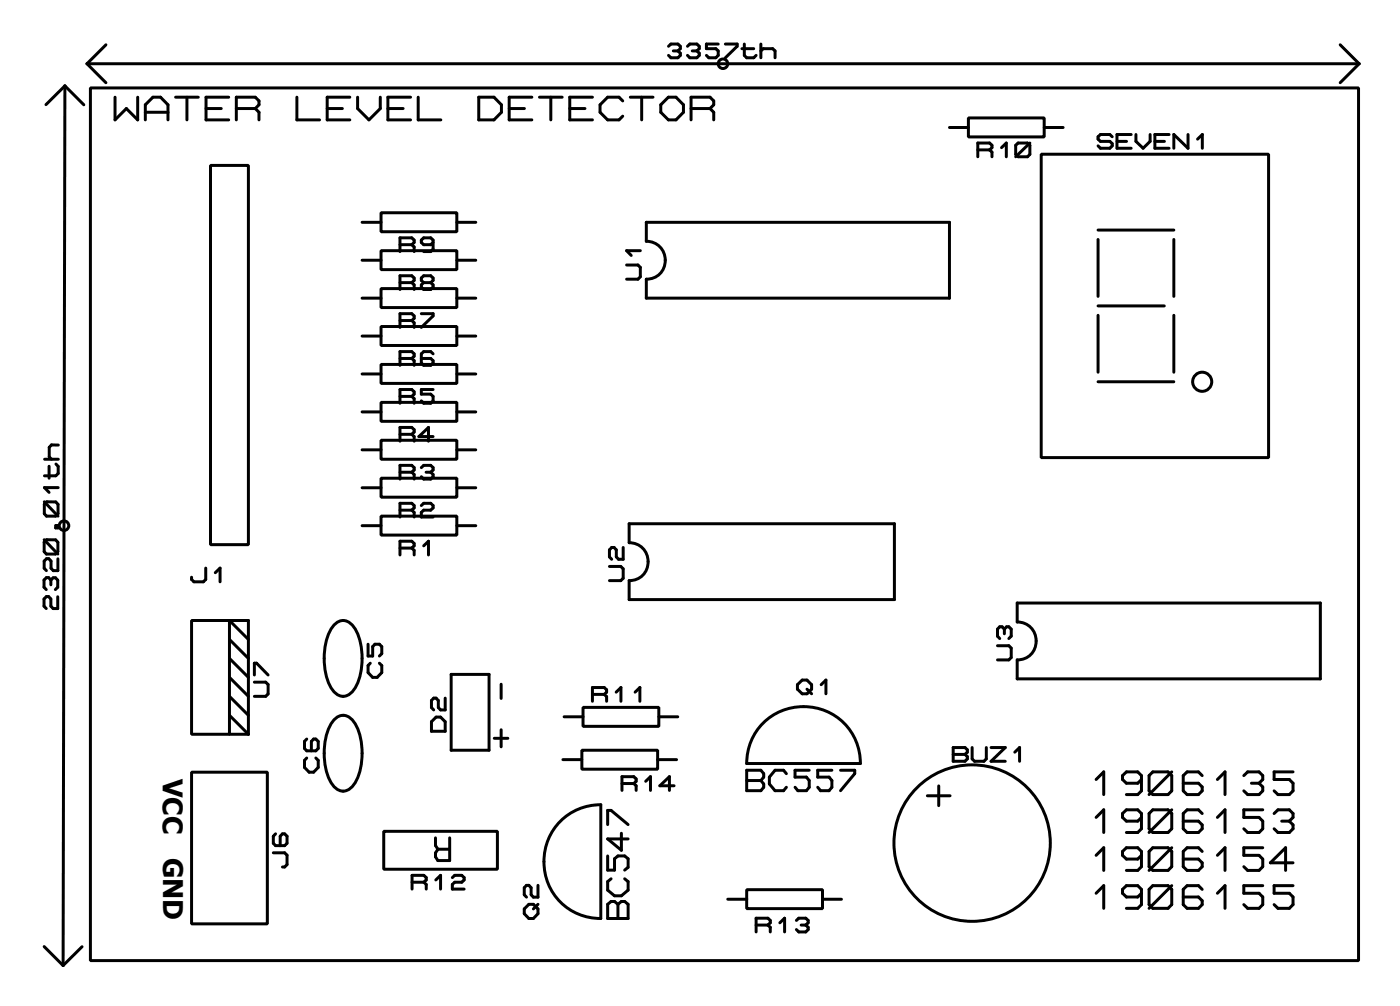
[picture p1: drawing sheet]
<svg xmlns="http://www.w3.org/2000/svg" width="94mm" height="67mm" viewBox="0 0 94 67" stroke-linecap="round" stroke-linejoin="round" font-family="sans-serif">
<defs><g id="words">
<g font-size="2.2">
<text x="10.9" y="52.2" transform="rotate(90 10.9 52.2)">VCC</text>
<text x="10.9" y="57.5" transform="rotate(90 10.9 57.5)">GND</text>
</g>
</g></defs>
<g fill="none" stroke="#000" stroke-width=".2">
<path d="M4.3 5.7l-.1 59M4.3 5.7l-1.2 1.3M4.3 5.7l1.3 1.3M5.8 4.3h85.3M5.8 4.3l1.3 1.2M6.1 5.9h85v58.4h-85zM7.1 3l-1.3 1.3M7.7 6.5v1.5l.8-.7 .7 .7v-1.5M9.7 8v-1l.5-.5h.6l.5 .5v1M9.7 7.5h1.6M11.8 6.5h1.5M12.5 6.5v1.5"/>
<path d="M13.8 7.3h1M14.1 11.1h2.5v25.4h-2.5zM15.3 6.5h-1.5v1.5h1.5M15.8 7.3h1.3M17.1 7.3l.3-.3v-.2l-.3-.3h-1.3v1.5M17.1 7.3l.3 .2v.5M19.9 6.5v1.5h1.5M21.9 7.3h1M23.4 6.5h-1.5v1.5h1.5M24 6.5v.8l.7 .7 .8-.7v-.8M24.3 20h1.2M24.3 14.9h1.2"/>
<path d="M24.3 17.4h1.2M25.5 19.3h5.1v1.3h-5.1zM25.5 16.8h5.1v1.3h-5.1zM25.5 14.2h5.1v1.3h-5.1zM26 7.3h1M26.8 18.9h.8M26.8 16.4h.8M27.5 6.5h-1.5v1.5h1.5M27.6 16.4l.2-.2v-.1l-.2-.2h-.8v.9M27.6 18.9l.2-.1v-.2l-.2-.1h-.8v.9M27.6 16.4l.2 .1v.3M27.6 18.9l.2 .2v.3"/>
<path d="M28 6.5v1.5h1.5M28.4 18.9l-.2-.1v-.2l.2-.1h.5l.1 .1v.2l-.1 .1M28.4 18.9l-.2 .2v.1l.2 .2h.5l.1-.2v-.1l-.1-.2M28.4 18.9h.5M29 16.2l-.1 .2h-.5l-.2-.2v-.1l.2-.2h.5l.1 .2v.6l-.1 .1h-.5M30.6 20h1.3M30.6 14.9h1.3M30.6 17.4h1.3M32.1 6.5h1l.5 .5v.5l-.5 .5h-1zM34.1 7.3h1M35.6 6.5h-1.5v1.5h1.5M36.2 6.5h1.5"/>
<path d="M36.9 6.5v1.5M38.2 7.3h1M39.7 6.5h-1.5v1.5h1.5M41.7 6.8l-.2-.3h-.8l-.5 .5v.5l.5 .5h.8l.2-.2M42 17.7h.8l.1 .2v.6l-.1 .2h-.8M42.2 6.5h1.6M42.9 16.8h-.9l.3 .3M43 6.5v1.5M43.3 14.9h20.3v5.1h-20.3v-1.3a1.27 1.27 0 0 0 1.3-1.3 1.27 1.27 0 0 0-1.3-1.2zM44.8 6.5h.5l.5 .5v.5l-.5 .5h-.5l-.5-.5v-.5zM44.8 3.1l.2-.2h.4l.2 .2v.2l-.2 .1M45.1 3.4h.3"/>
<path d="M45.4 3.4l.2 .2v.1l-.2 .2h-.4l-.2-.2M46.1 3.1l.1-.2h.5l.2 .2v.2l-.2 .1M46.3 7.3h1.3M46.4 3.4h.3M46.7 3.4l.2 .2v.1l-.2 .2h-.5l-.1-.2M47.6 7.3l.2-.3v-.2l-.2-.3h-1.3v1.5M47.6 7.3l.2 .2v.5M48.1 2.9h-.8v.4h.7l.1 .1v.3l-.1 .2h-.5l-.2-.2M48.6 2.9h.8v.2l-.8 .8M49.7 3.3h.8M49.9 2.9v.8l.1 .2h.5l.2-.2M51 3.4l.2-.1h.6l.1 .1v.5"/>
<path d="M51 2.9v1M63.6 8.5h1.3M64.9 7.9h5.1v1.3h-5.1zM65.5 10h.8M66.3 10l.2-.1v-.2l-.2-.1h-.8v.9M66.3 10l.2 .2v.3M67.1 9.9l.3-.3v.9M68.1 9.7l.1-.1h.7l.1 .1v.6l-.1 .2h-.7l-.1-.2zM69 9.6l-.9 .9M69.8 10.3h15.2v20.3h-15.2zM70 8.5h1.3M73.6 16v3.8"/>
<path d="M73.6 15.4h5.1M74.5 9.2l-.1-.2h-.6l-.2 .2v.1l.2 .2h.6l.1 .1v.2l-.1 .1h-.6l-.2-.1M74.9 9.5h.6M75.8 9h-.9v.9h.9M76.1 9v.5l.5 .4 .5-.4v-.5M77.4 9.5h.6M78.4 9h-1v.9h1M78.7 16v3.8M79.6 9v.9l-.9-.9v.9M80.3 9.3l.3-.3v.9M89.8 3l1.3 1.3M91.1 4.3l-1.3 1.2"/>
<path d="M3 36.3l.1-.2 .6 .1 .2 .1v.6l-.2 .2h-.6l-.1-.2zM3 36.1l.9 1M3 33.6l.9 1M3 30.8h.9M3.1 33.6h.6l.2 .2v.6l-.2 .2h-.6l-.1-.2v-.6zM3.3 31.2v.8M3.4 38.8l-.1-.1h-.2l-.2 .1v.5l.2 .2M3.4 38.8v.4M3.4 38.8l.2-.1h.1l.2 .2v.4l-.2 .2M3.7 35.2h.2v.2h-.2zM3.7 31.1l.2 .1v.5l-.2 .2h-.7M3.9 40v.8h-.3l-.2-.2v-.5l-.1-.1h-.2l-.2 .1v.5l.2 .2"/>
<path d="M3.9 37.4v.8h-.3l-.2-.1v-.5l-.1-.2h-.2l-.1 .2v.5l.1 .1M3.9 32.7h-.9l.3 .3M3.9 29.8h-.5l-.1 .2v.6l.1 .2M13.8 38v.8l-.2 .2h-.6l-.2-.2v-.1M14.4 38.4l.3-.4v1M24.3 35.2h1.2M24.3 32.7h1.2M24.3 30.1h1.2M24.3 27.6h1.2M24.3 25h1.2M24.3 22.5h1.2M25.5 34.6h5.1v1.2h-5.1z"/>
<path d="M25.5 32h5.1v1.3h-5.1zM25.5 29.5h5.1v1.3h-5.1zM25.5 26.9h5.1v1.3h-5.1zM25.5 24.4h5.1v1.3h-5.1zM25.5 21.9h5.1v1.2h-5.1zM26.8 36.7h.8M26.8 34.2h.8M26.8 31.6h.8M26.8 29.1h.8M26.8 26.5h.8M26.8 24h.8M26.8 21.5h.8"/>
<path d="M27.6 21.5l.2-.2v-.1l-.2-.2h-.8v.9M27.6 24l.2-.1v-.2l-.2-.2h-.8v1M27.6 26.5l.2-.1v-.2l-.2-.1h-.8v.9M27.6 29.1l.2-.2v-.1l-.2-.2h-.8v.9M27.6 31.6l.2-.1v-.2l-.2-.1h-.8v.9M27.6 34.2l.2-.2v-.1l-.2-.2h-.8v.9M27.6 36.7l.2-.1v-.2l-.2-.2h-.8v1M27.6 21.5l.2 .1v.3M27.6 24l.2 .2v.3M27.6 26.5l.2 .2v.3M27.6 29.1l.2 .1v.3M27.6 31.6l.2 .2v.3"/>
<path d="M27.6 34.2l.2 .1v.3M27.6 36.7l.2 .2v.3M28.2 33.9l.2-.2h.5l.1 .2v.1l-.1 .2h-.5l-.2 .1v.3h.8M28.2 21h.8v.2l-.8 .7M28.2 31.3l.2-.1h.5l.1 .1v.2l-.1 .1M28.4 36.6l.3-.4v1M28.6 31.6h.3M28.9 31.6l.1 .2v.1l-.1 .2h-.5l-.2-.2M29 29.2h-.9l.6-.6v.9M29 23.7l-.1-.2h-.5l-.2 .2v.6l.2 .2h.5l.1-.2v-.1l-.1-.2h-.7M29 26.1h-.8v.3h.7l.1 .1v.3l-.1 .2h-.5l-.2-.2M30.6 35.2h1.3"/>
<path d="M30.6 32.7h1.3M30.6 30.1h1.3M30.6 27.6h1.3M30.6 25h1.3M30.6 22.5h1.3M40.8 37.9h.8l.2 .2v.6l-.2 .2h-.8M41.8 36.7v.8h-.3l-.2-.2v-.5l-.1-.1h-.2l-.2 .1v.5l.2 .2M42.2 35.1h17.7v5.1h-17.7v-1.3a1.27 1.27 0 0 0 1.2-1.3 1.27 1.27 0 0 0-1.2-1.3zM73.6 21.1v3.8M73.6 25.6h5.1M73.6 20.5h4.4M78.7 21.1v3.8"/>
<path d="M12.8 41.6h2.6v7.6h-2.6zM12.8 51.7h5.1v10.2h-5.1zM15.4 49.2h1.2M15.4 42.8l1.2 1.3M15.4 44.1l1.2 1.3M15.4 45.4l1.2 1.2M15.4 46.6l1.2 1.3M15.4 47.9l1.2 1.3M16.6 42.8l-1.2-1.2h1.2v7.6M17 45.7h.8l.2 .1v.7l-.2 .1h-.8M17 45.2v-.8h.2l.8 .8M18.3 57.1h.8l.1 .2v.6l-.1 .2h-.2"/>
<path d="M18.5 55.8l-.2 .2v.5l.2 .1h.6l.1-.1v-.5l-.1-.2h-.2l-.1 .2v.6M20.6 50.8l-.2 .1v.5l.3 .3h.3l.3-.3v-.5l-.1-.1M20.6 49.5l-.2 .2v.4l.2 .2h.6l.1-.2v-.4l-.1-.2h-.2l-.1 .2v.6M22.4 41.9a.78 .78 0 0 1 1.2 0 4.2 4.2 0 0 1 0 4.4 .78 .78 0 0 1-1.2 0 4.2 4.2 0 0 1 0-4.4zM22.4 48.3a.78 .78 0 0 1 1.2 0 4.2 4.2 0 0 1 0 4.3 .78 .78 0 0 1-1.2 0 4.2 4.2 0 0 1 0-4.3zM24.7 43.1v.8h.3v-.6l.1-.2h.3l.2 .2v.5l-.2 .1M24.8 44.4l-.1 .2v.4l.3 .4h.3l.3-.4v-.4l-.2-.2M25.7 55.7h7.6v2.5h-7.6zM27.6 59.1h.8M28.4 59.1l.2-.2v-.1l-.2-.2h-.8v.9M28.4 59.1l.2 .1v.3M28.9 48.3l.3-.3h.3l.3 .3v.7h-.9z"/>
<path d="M29.2 56.1v.5l.1 .3M29.2 58.9l.3-.3v.9M29.3 56.9h.8M29.8 46.8v.7h-.3l-.1-.1v-.5l-.2-.1h-.1l-.2 .1v.5l.2 .1M30.1 56.1v1.5h-.8l-.1-.2v-.3l.1-.2M30.2 45.2h2.6v5h-2.6zM30.3 58.8l.2-.2h.4l.2 .2v.1l-.2 .2h-.4l-.2 .1v.3h.8M33.1 49.4h.9M33.6 45.8v1M33.6 48.9v1.1M36.1 59.3v.8h-.4l-.1-.2v-.4l-.2-.2h-.1l-.2 .2v.4l.2 .2M37.6 55a3.8 3.8 0 0 1 2.7-1.1v7.6a3.8 3.8 0 0 1-3.6-2.3 3.8 3.8 0 0 1 .9-4.2z"/>
<path d="M37.7 50.9h1.3M37.8 48h1.3M39 50.2h5.1v1.3h-5.1zM39.1 47.4h5.1v1.2h-5.1zM39.7 46.5h.8M40.5 46.5l.2-.1v-.2l-.2-.2h-.8v1M40.5 46.5l.2 .2v.3M40.7 55.2v-.9h.3l1.1 .9M40.7 57.3v1h.5v-.8l.2-.2h.5l.2 .2v.6l-.2 .2M41 58.9l-.3 .1v.6l.5 .4h.4l.5-.4v-.6l-.2-.1M41.3 46.4l.3-.4v1M41.6 55.8v1.1l-.9-.7h1.4"/>
<path d="M41.7 52.5h.8M42.5 52.5l.1-.2v-.1l-.1-.2h-.8v.9M42.5 52.5l.1 .1v.3M42.6 46.4l.3-.4v1M43.3 52.3l.3-.3v.9M44.1 50.9h1.2M44.2 48h1.2M45.2 52.6h-1l.7-.6v.9M50 59.6h5.1v1.3h-5.1zM50 51.6h1l.2 .2v.2l-.2 .3 .2 .2v.2l-.2 .3h-1zM50 52.3h1M51.2 48.4a3.8 3.8 0 0 1 4.1-.8 3.8 3.8 0 0 1 2.4 3.5h-7.7a3.8 3.8 0 0 1 1.2-2.7z"/>
<path d="M52.7 51.8l-.2-.2h-.6l-.3 .4v.5l.3 .5h.6l.2-.3M53.4 45.9l.4-.4h.3l.3 .4v.3l-.3 .3h-.3l-.4-.3zM54.1 46.2l.3 .3M54.2 51.6h-.9v.4h.7l.2 .3v.4l-.2 .3h-.5l-.2-.3M55 45.9l.4-.4v1M55.8 51.6h-1v.4h.8l.2 .3v.4l-.2 .3h-.6l-.2-.3M56.3 51.6h1v.2l-1 1.2M62.2 53.3h1.5M62.9 52.6v1.4M63.9 50.1h.8l.1 .1v.2l-.1 .1 .1 .2v.1l-.1 .2h-.8zM63.9 50.5h.8M65.2 50.1v.7l.1 .2h.6l.2-.2v-.7"/>
<path d="M66.4 50.1h1l-1 .9h1M66.9 43.2h.7l.2 .2v.6l-.2 .2h-.7M67.3 42.1l.2-.1h.1l.2 .1v.5l-.2 .2M67.3 42.1l-.1-.1h-.2l-.1 .1v.5l.1 .2M67.3 42.1v.3M68 50.4l.3-.3v.9M68.2 40.4h20.3v5.1h-20.3v-1.3a1.27 1.27 0 0 0 1.2-1.3 1.27 1.27 0 0 0-1.2-1.2zM73.5 52.2l.5-.5v1.5M73.5 54.7l.5-.5v1.6M73.5 57.3l.5-.5v1.5M73.5 59.8l.5-.5v1.5M76.5 57.3l-.2 .2h-.8l-.3-.2v-.3l.3-.2h.8l.2 .2v1l-.2 .3h-.8"/>
<path d="M76.5 59.8l-.2 .3h-.8l-.3-.3v-.2l.3-.3h.8l.2 .3v1l-.2 .2h-.8M76.5 52.2l-.2 .3h-.8l-.3-.3v-.3l.3-.2h.8l.2 .2v1.1l-.2 .2h-.8M76.5 54.7l-.2 .3h-.8l-.3-.3v-.2l.3-.3h.8l.2 .3v1l-.2 .3h-.8M77 57l.3-.2h1l.2 .2v1l-.2 .3h-1l-.3-.3zM77.3 59.3h1l.2 .3v1l-.2 .2h-1l-.3-.2v-1zM77.3 51.7h1l.2 .2v1.1l-.2 .2h-1l-.3-.2v-1.1zM77.3 54.2h1l.2 .3v1l-.2 .3h-1l-.3-.3v-1zM78.5 51.7l-1.5 1.5M78.5 54.2l-1.5 1.6M78.5 56.8l-1.5 1.5M78.5 59.3l-1.5 1.5M80.6 51.9l-.3-.2h-.7l-.3 .2v1.1l.3 .2h.7l.3-.2v-.3l-.3-.2h-1"/>
<path d="M80.6 54.5l-.3-.3h-.7l-.3 .3v1l.3 .3h.7l.3-.3v-.3l-.3-.2h-1M80.6 57l-.3-.2h-.7l-.3 .2v1l.3 .3h.7l.3-.3v-.2l-.3-.3h-1M80.6 59.6l-.3-.3h-.7l-.3 .3v1l.3 .2h.7l.3-.2v-.3l-.3-.2h-1M81.6 52.2l.5-.5v1.5M81.6 54.7l.5-.5v1.6M81.6 57.3l.5-.5v1.5M81.6 59.8l.5-.5v1.5M83.4 51.9l.2-.2h.8l.2 .2v.3l-.2 .3M83.9 52.5h.5M84.4 52.5l.2 .2v.3l-.2 .2h-.8l-.2-.2M84.6 56.8h-1.2v.5h1l.2 .2v.5l-.2 .3h-.8l-.2-.3M84.6 59.3h-1.2v.5h1l.2 .3v.5l-.2 .2h-.8l-.2-.2"/>
<path d="M84.6 54.2h-1.2v.5h1l.2 .3v.5l-.2 .3h-.8l-.2-.3M85.4 54.5l.3-.3h.7l.3 .3v.2l-.3 .3M85.9 55h.5M86.4 55l.3 .2v.3l-.3 .3h-.7l-.3-.3M86.7 59.3h-1.3v.5h1l.3 .3v.5l-.3 .2h-.7l-.3-.2M86.7 51.7h-1.3v.5h1l.3 .3v.5l-.3 .2h-.7l-.3-.2M86.7 57.8h-1.6l1.1-1v1.5M3 63.4l1.2 1.3M5.5 63.4l-1.3 1.3M35.1 60.9l.3-.3h.3l.4 .3v.3l-.4 .3h-.3l-.3-.3zM36.1 60.6l-.4 .3M40.7 60.6l.3-.2h.2l.2 .2 .2-.2h.3l.2 .2v.9h-1.4z"/>
<path d="M41.4 60.6v.9M48.8 60.2h1.2M50.7 62h.8M51.5 62l.1-.2v-.2l-.1-.1h-.8v.9M51.5 62l.1 .1v.3M52.3 61.8l.3-.3v.9M53.4 61.6l.1-.1h.5l.2 .1v.2l-.2 .2M53.7 62h.3M54 62l.2 .1v.2l-.2 .1h-.5l-.1-.1M55.1 60.2h1.3"/>
<circle cx="48.5" cy="4.3" r=".32"/>
<circle cx="4.3" cy="35.2" r=".32"/>
<circle cx="80.6" cy="25.6" r=".64"/>
<circle cx="65.2" cy="56.5" r="5.2"/>
</g>
<use href="#words"/>
</svg>
